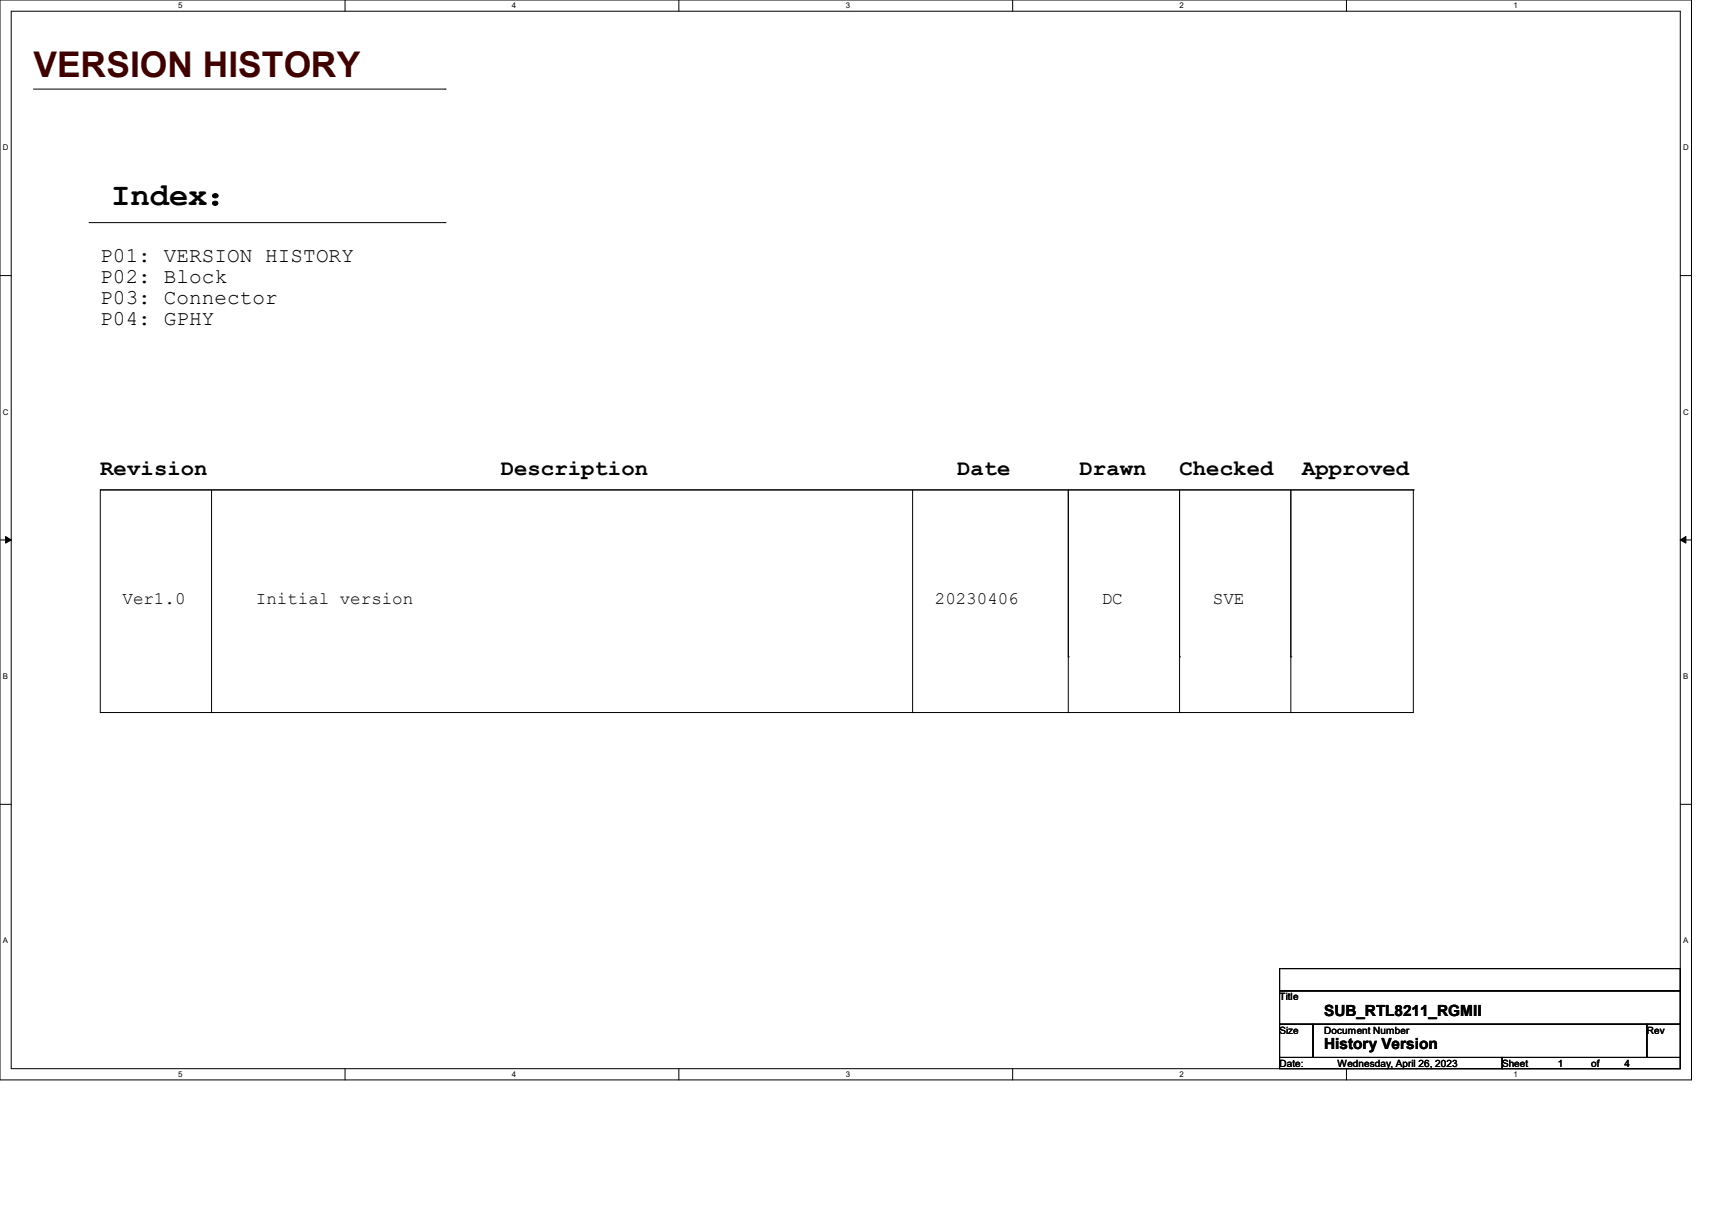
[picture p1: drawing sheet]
<svg xmlns="http://www.w3.org/2000/svg" width="297mm" height="210mm" viewBox="0 0 297 210" stroke-linecap="round" stroke-linejoin="round" font-family="sans-serif">
<defs><g id="words">
<text font-size="6.1" fill="#400000" x="5.8" y="13.4">VERSION HISTORY</text>
<text font-size="5.6" x="19.3" y="35.6">Index：</text>
<g font-size="3.9">
<text x="17.4" y="82.4">Revision</text>
<text x="86.9" y="82.4">Description</text>
<text x="166" y="82.4">Date</text>
<text x="187.3" y="82.4">Drawn</text>
<text x="204.7" y="82.4">Checked</text>
<text x="225.9" y="82.4">Approved</text>
</g>
<g font-size="3.6">
<text x="17.4" y="45.4">P01: VERSION HISTORY</text>
<text x="17.4" y="49.1">P02: Block</text>
<text x="17.4" y="52.7">P03: Connector</text>
<text x="17.4" y="56.3">P04: GPHY</text>
</g>
<g font-size="3">
<text x="21.3" y="104.7">Ver1.0</text>
<text x="44.4" y="104.7">Initial version</text>
<text x="162.2" y="104.7">20230406</text>
<text x="191.1" y="104.7">DC</text>
<text x="210.4" y="104.7">SVE</text>
</g>
<g font-size="2.7">
<text x="229.7" y="176.2">SUB_RTL8211_RGMII</text>
<text x="229.7" y="182">History Version</text>
</g>
<g font-size="1.7">
<text x="222" y="173.4">Title</text>
<text x="222" y="179.2">Size</text>
<text x="229.7" y="179.2">Document Number</text>
<text x="285.7" y="179.2">Rev</text>
<text x="222" y="185">Date:</text>
<text x="232.1" y="185">Wednesday, April 26, 2023</text>
<text x="260.6" y="185">Sheet</text>
<text x="270.2" y="185">1</text>
<text x="276" y="185">of</text>
<text x="281.8" y="185">4</text>
</g>
<g font-size="1.4">
<text x="30.9" y="1.4">5</text>
<text x="88.8" y="1.4">4</text>
<text x="146.7" y="1.4">3</text>
<text x="204.6" y="1.4">2</text>
<text x="262.6" y="1.4">1</text>
<text x=".5" y="26.1">D</text>
<text x="292" y="26.1">D</text>
<text x=".5" y="71.9">C</text>
<text x="292" y="71.9">C</text>
<text x=".5" y="117.8">B</text>
<text x="292" y="117.8">B</text>
<text x=".5" y="163.6">A</text>
<text x="292" y="163.6">A</text>
<text x="30.9" y="186.8">5</text>
<text x="88.8" y="186.8">4</text>
<text x="146.7" y="186.8">3</text>
<text x="204.6" y="186.8">2</text>
<text x="262.6" y="186.8">1</text>
</g>
</g></defs>
<path d="M0 0h293.5v187.3h-293.5zM1.9 1.9h289.6v183.4h-289.6z" fill="none" stroke="#000" stroke-width=".17"/>
<g fill="#fff">
<path d="M30.9 .2h.8v1.5h-.8z"/>
<path d="M30.9 185.5h.8v1.6h-.8z"/>
</g>
<path d="M59.9 0v1.9M59.9 185.3v2" fill="none" stroke="#000" stroke-width=".17"/>
<g fill="#fff">
<path d="M88.8 .2h.8v1.5h-.8z"/>
<path d="M88.8 185.5h.8v1.6h-.8z"/>
</g>
<path d="M117.8 0v1.9M117.8 185.3v2" fill="none" stroke="#000" stroke-width=".17"/>
<g fill="#fff">
<path d="M146.7 .2h.8v1.5h-.8z"/>
<path d="M146.7 185.5h.8v1.6h-.8z"/>
</g>
<path d="M175.7 0v1.9M175.7 185.3v2" fill="none" stroke="#000" stroke-width=".17"/>
<g fill="#fff">
<path d="M204.6 .2h.8v1.5h-.8z"/>
<path d="M204.6 185.5h.8v1.6h-.8z"/>
</g>
<path d="M233.6 0v1.9M233.6 185.3v2" fill="none" stroke="#000" stroke-width=".17"/>
<g fill="#fff">
<path d="M262.6 .2h.7v1.5h-.7z"/>
<path d="M262.6 185.5h.7v1.6h-.7z"/>
<path d="M.5 24.8h1v1.6h-1z"/>
<path d="M292 24.8h1v1.6h-1z"/>
<path d="M.5 70.7h1v1.5h-1z"/>
<path d="M292 70.7h1v1.5h-1z"/>
</g>
<path d="M0 47.8h1.9M291.5 47.8h2" fill="none" stroke="#000" stroke-width=".17"/>
<g fill="#fff">
<path d="M.5 116.5h.9v1.6h-.9z"/>
<path d="M292 116.5h.9v1.6h-.9z"/>
</g>
<path d="M0 93.6h1.9M291.5 93.6h2" fill="none" stroke="#000" stroke-width=".17"/>
<path d="M1 93l.9 .6-.9 .6zM291.5 93.6l1-.6v1.2z" fill="#000" stroke="#000" stroke-width=".17"/>
<g fill="#fff">
<path d="M.5 162.4h.9v1.5h-.9z"/>
<path d="M292 162.4h.9v1.5h-.9z"/>
</g>
<g fill="none" stroke="#000" stroke-width=".17">
<path d="M5.8 15.5h71.4M77.2 15.5h.1M15.5 38.6h61.7M77.2 38.6h.1M17.4 85h227.8v38.6h-227.8zM17.4 85h227.8M36.7 85v38.6M158.3 85v38.6M185.3 85v38.6M204.6 85v38.6M223.9 85v38.6M245.2 85h.1"/>
<path d="M185.3 113.9h.1M204.6 113.9h.1M223.9 113.9h.1M0 139.5h1.9M36.7 123.6h.1M158.3 123.6h.1M185.3 123.6h.1M204.6 123.6h.1M223.9 123.6h.1M291.5 139.5h2M222 168h69.5v3.8h-69.5zM222 171.8h69.5v5.8h-69.5z"/>
<path d="M222 177.6h5.8v5.8h-5.8zM227.8 177.6h57.9v5.8h-57.9zM285.7 177.6h5.8v5.8h-5.8zM222 183.4h38.6v1.9h-38.6zM260.6 183.4h30.9v1.9h-30.9z"/>
</g>
<use href="#words"/>
</svg>
